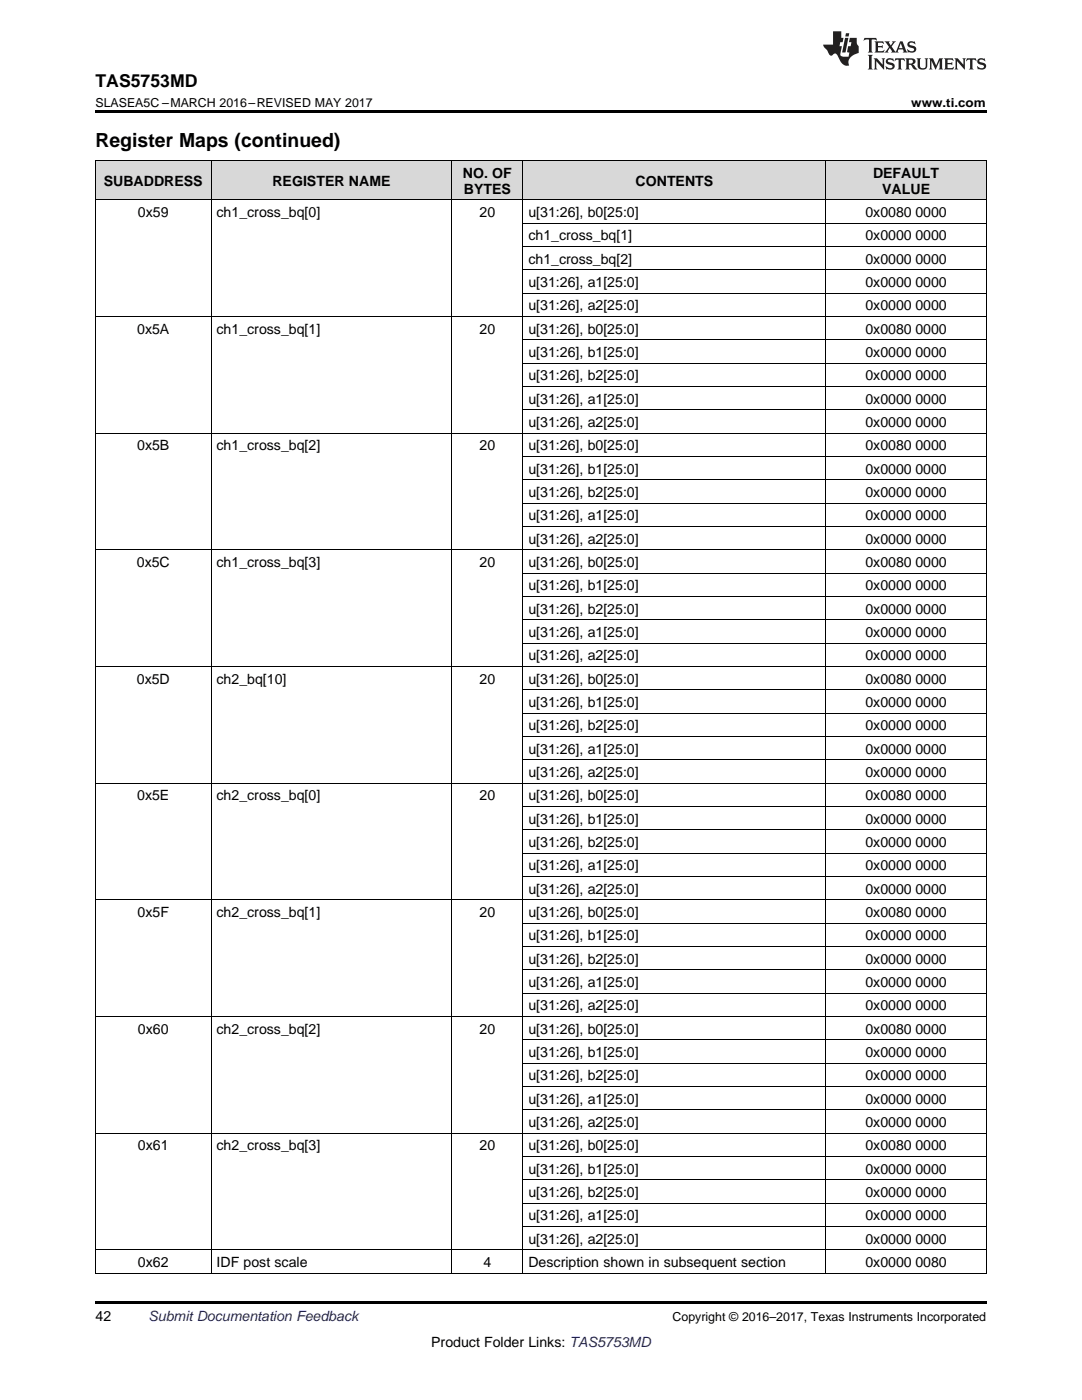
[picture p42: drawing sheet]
<svg xmlns="http://www.w3.org/2000/svg" width="216mm" height="279mm" viewBox="0 0 216 279" stroke-linecap="round" stroke-linejoin="round" font-family="sans-serif">
<defs><g id="words">
<text font-size="3.9" x="19" y="29.3">Register Maps (continued)</text>
<text font-size="3.5" x="19" y="17.3">TAS5753MD</text>
<g font-size="2.8">
<text x="92.4" y="35.5">NO. OF</text>
<text x="174.2" y="35.5">DEFAULT</text>
<text x="20.7" y="37.1">SUBADDRESS</text>
<text x="54.4" y="37.1">REGISTER NAME</text>
<text x="92.6" y="38.7">BYTES</text>
<text x="126.8" y="37.1">CONTENTS</text>
<text x="176" y="38.7">VALUE</text>
<text x="27.5" y="43.3">0x59</text>
<text x="43.2" y="43.3">ch1_cross_bq[0]</text>
<text x="95.7" y="43.3">20</text>
<text x="105.4" y="43.3">u[31:26], b0[25:0]</text>
<text x="105.4" y="48">ch1_cross_bq[1]</text>
<text x="172.7" y="43.3">0x0080</text>
<text x="172.7" y="48">0x0000</text>
<text x="182.6" y="43.3">0000</text>
<text x="182.6" y="48">0000</text>
<text x="105.4" y="52.6">ch1_cross_bq[2]</text>
<text x="172.7" y="52.6">0x0000</text>
<text x="182.6" y="52.6">0000</text>
<text x="105.4" y="57.3">u[31:26], a1[25:0]</text>
<text x="172.7" y="57.3">0x0000</text>
<text x="182.6" y="57.3">0000</text>
<text x="105.4" y="61.9">u[31:26], a2[25:0]</text>
<text x="172.7" y="61.9">0x0000</text>
<text x="182.6" y="61.9">0000</text>
<text x="27.4" y="66.6">0x5A</text>
<text x="43.2" y="66.6">ch1_cross_bq[1]</text>
<text x="95.7" y="66.6">20</text>
<text x="105.4" y="66.6">u[31:26], b0[25:0]</text>
<text x="105.4" y="71.3">u[31:26], b1[25:0]</text>
<text x="172.7" y="66.6">0x0080</text>
<text x="172.7" y="71.3">0x0000</text>
<text x="182.6" y="66.6">0000</text>
<text x="182.6" y="71.3">0000</text>
<text x="105.4" y="75.9">u[31:26], b2[25:0]</text>
<text x="172.7" y="75.9">0x0000</text>
<text x="182.6" y="75.9">0000</text>
<text x="105.4" y="80.6">u[31:26], a1[25:0]</text>
<text x="172.7" y="80.6">0x0000</text>
<text x="182.6" y="80.6">0000</text>
<text x="27.4" y="89.9">0x5B</text>
<text x="43.2" y="89.9">ch1_cross_bq[2]</text>
<text x="95.7" y="89.9">20</text>
<text x="105.4" y="85.2">u[31:26], a2[25:0]</text>
<text x="105.4" y="89.9">u[31:26], b0[25:0]</text>
<text x="172.7" y="85.2">0x0000</text>
<text x="172.7" y="89.9">0x0080</text>
<text x="182.6" y="85.2">0000</text>
<text x="182.6" y="89.9">0000</text>
<text x="105.4" y="94.5">u[31:26], b1[25:0]</text>
<text x="172.7" y="94.5">0x0000</text>
<text x="182.6" y="94.5">0000</text>
<text x="105.4" y="99.2">u[31:26], b2[25:0]</text>
<text x="172.7" y="99.2">0x0000</text>
<text x="182.6" y="99.2">0000</text>
<text x="105.4" y="103.9">u[31:26], a1[25:0]</text>
<text x="172.7" y="103.9">0x0000</text>
<text x="182.6" y="103.9">0000</text>
<text x="27.3" y="113.2">0x5C</text>
<text x="43.2" y="113.2">ch1_cross_bq[3]</text>
<text x="95.7" y="113.2">20</text>
<text x="105.4" y="108.5">u[31:26], a2[25:0]</text>
<text x="105.4" y="113.2">u[31:26], b0[25:0]</text>
<text x="172.7" y="108.5">0x0000</text>
<text x="172.7" y="113.2">0x0080</text>
<text x="182.6" y="108.5">0000</text>
<text x="182.6" y="113.2">0000</text>
<text x="105.4" y="117.8">u[31:26], b1[25:0]</text>
<text x="172.7" y="117.8">0x0000</text>
<text x="182.6" y="117.8">0000</text>
<text x="105.4" y="122.5">u[31:26], b2[25:0]</text>
<text x="172.7" y="122.5">0x0000</text>
<text x="182.6" y="122.5">0000</text>
<text x="105.4" y="127.1">u[31:26], a1[25:0]</text>
<text x="105.4" y="131.8">u[31:26], a2[25:0]</text>
<text x="172.7" y="127.1">0x0000</text>
<text x="172.7" y="131.8">0x0000</text>
<text x="182.6" y="127.1">0000</text>
<text x="182.6" y="131.8">0000</text>
<text x="27.3" y="136.5">0x5D</text>
<text x="43.2" y="136.5">ch2_bq[10]</text>
<text x="95.7" y="136.5">20</text>
<text x="105.4" y="136.5">u[31:26], b0[25:0]</text>
<text x="172.7" y="136.5">0x0080</text>
<text x="182.6" y="136.5">0000</text>
<text x="105.4" y="141.1">u[31:26], b1[25:0]</text>
<text x="172.7" y="141.1">0x0000</text>
<text x="182.6" y="141.1">0000</text>
<text x="105.4" y="145.8">u[31:26], b2[25:0]</text>
<text x="172.7" y="145.8">0x0000</text>
<text x="182.6" y="145.8">0000</text>
<text x="105.4" y="150.4">u[31:26], a1[25:0]</text>
<text x="105.4" y="155.1">u[31:26], a2[25:0]</text>
<text x="172.7" y="150.4">0x0000</text>
<text x="172.7" y="155.1">0x0000</text>
<text x="182.6" y="150.4">0000</text>
<text x="182.6" y="155.1">0000</text>
<text x="27.4" y="159.7">0x5E</text>
<text x="43.2" y="159.7">ch2_cross_bq[0]</text>
<text x="95.7" y="159.7">20</text>
<text x="105.4" y="159.7">u[31:26], b0[25:0]</text>
<text x="172.7" y="159.7">0x0080</text>
<text x="182.6" y="159.7">0000</text>
<text x="105.4" y="164.4">u[31:26], b1[25:0]</text>
<text x="172.7" y="164.4">0x0000</text>
<text x="182.6" y="164.4">0000</text>
<text x="105.4" y="169.1">u[31:26], b2[25:0]</text>
<text x="105.4" y="173.7">u[31:26], a1[25:0]</text>
<text x="172.7" y="169.1">0x0000</text>
<text x="172.7" y="173.7">0x0000</text>
<text x="182.6" y="169.1">0000</text>
<text x="182.6" y="173.7">0000</text>
<text x="105.4" y="178.4">u[31:26], a2[25:0]</text>
<text x="172.7" y="178.4">0x0000</text>
<text x="182.6" y="178.4">0000</text>
<text x="27.4" y="183">0x5F</text>
<text x="43.2" y="183">ch2_cross_bq[1]</text>
<text x="95.7" y="183">20</text>
<text x="105.4" y="183">u[31:26], b0[25:0]</text>
<text x="172.7" y="183">0x0080</text>
<text x="182.6" y="183">0000</text>
<text x="105.4" y="187.7">u[31:26], b1[25:0]</text>
<text x="172.7" y="187.7">0x0000</text>
<text x="182.6" y="187.7">0000</text>
<text x="105.4" y="192.3">u[31:26], b2[25:0]</text>
<text x="105.4" y="197">u[31:26], a1[25:0]</text>
<text x="172.7" y="192.3">0x0000</text>
<text x="172.7" y="197">0x0000</text>
<text x="182.6" y="192.3">0000</text>
<text x="182.6" y="197">0000</text>
<text x="105.4" y="201.6">u[31:26], a2[25:0]</text>
<text x="172.7" y="201.6">0x0000</text>
<text x="182.6" y="201.6">0000</text>
<text x="27.5" y="206.3">0x60</text>
<text x="43.2" y="206.3">ch2_cross_bq[2]</text>
<text x="95.7" y="206.3">20</text>
<text x="105.4" y="206.3">u[31:26], b0[25:0]</text>
<text x="172.7" y="206.3">0x0080</text>
<text x="182.6" y="206.3">0000</text>
<text x="105.4" y="211">u[31:26], b1[25:0]</text>
<text x="105.4" y="215.6">u[31:26], b2[25:0]</text>
<text x="172.7" y="211">0x0000</text>
<text x="172.7" y="215.6">0x0000</text>
<text x="182.6" y="211">0000</text>
<text x="182.6" y="215.6">0000</text>
<text x="105.4" y="220.3">u[31:26], a1[25:0]</text>
<text x="172.7" y="220.3">0x0000</text>
<text x="182.6" y="220.3">0000</text>
<text x="105.4" y="224.9">u[31:26], a2[25:0]</text>
<text x="172.7" y="224.9">0x0000</text>
<text x="182.6" y="224.9">0000</text>
<text x="27.5" y="229.6">0x61</text>
<text x="43.2" y="229.6">ch2_cross_bq[3]</text>
<text x="95.7" y="229.6">20</text>
<text x="105.4" y="229.6">u[31:26], b0[25:0]</text>
<text x="172.7" y="229.6">0x0080</text>
<text x="182.6" y="229.6">0000</text>
<text x="105.4" y="234.2">u[31:26], b1[25:0]</text>
<text x="105.4" y="238.9">u[31:26], b2[25:0]</text>
<text x="172.7" y="234.2">0x0000</text>
<text x="172.7" y="238.9">0x0000</text>
<text x="182.6" y="234.2">0000</text>
<text x="182.6" y="238.9">0000</text>
<text x="105.4" y="243.6">u[31:26], a1[25:0]</text>
<text x="172.7" y="243.6">0x0000</text>
<text x="182.6" y="243.6">0000</text>
<text x="105.4" y="248.2">u[31:26], a2[25:0]</text>
<text x="172.7" y="248.2">0x0000</text>
<text x="182.6" y="248.2">0000</text>
<text x="27.5" y="252.9">0x62</text>
<text x="43.2" y="252.9">IDF post scale</text>
<text x="96.5" y="252.9">4</text>
<text x="105.4" y="252.9">Description shown in subsequent section</text>
<text x="172.7" y="252.9">0x0000</text>
<text x="182.6" y="252.9">0080</text>
<text x="19" y="263.6">42</text>
<text x="86" y="268.9">Product Folder Links: TAS5753MD</text>
</g>
<text font-size="2.8" fill="#0000c8" x="29.6" y="263.6">Submit Documentation Feedback</text>
<g font-size="2.5">
<text x="19" y="21.4">SLASEA5C –MARCH 2016–REVISED MAY 2017</text>
<text x="181.8" y="21.4">www.ti.com</text>
<text x="134.2" y="263.6">Copyright © 2016–2017, Texas Instruments Incorporated</text>
</g>
</g></defs>
<g fill="#d8d8d8">
<path d="M19 32.1h23.2v7.8h-23.2z"/>
<path d="M42.2 32.1h48v7.8h-48z"/>
<path d="M90.2 32.1h14.2v7.8h-14.2z"/>
<path d="M104.4 32.1h60.4v7.8h-60.4z"/>
<path d="M164.8 32.1h32v7.8h-32z"/>
</g>
<path d="M19 22h177.8v.5h-177.8zM19 259.7h177.8v.5h-177.8z" fill="#000"/>
<g fill="none" stroke="#000" stroke-width=".2">
<path d="M19 39.9h177.8M19 32h177.8M19.1 32.1v222M42.1 32.1v222M90.1 32.1v222M104.3 32.1v222M164.8 32.1v222M196.8 32.1v222M104.4 58.5h92.4M104.4 53.9h92.4M104.4 49.2h92.4M104.4 44.5h92.4"/>
<path d="M19 63.2h177.8M104.4 77.1h92.4M104.4 72.5h92.4M104.4 67.8h92.4M19 86.4h177.8M104.4 95.8h92.4M104.4 91.1h92.4M104.4 81.8h92.4M19 109.7h177.8M104.4 119h92.4M104.4 114.4h92.4M104.4 105.1h92.4"/>
<path d="M104.4 100.4h92.4M19 133h177.8M104.4 137.7h92.4M104.4 128.4h92.4M104.4 123.7h92.4M19 156.3h177.8M104.4 151.6h92.4M104.4 147h92.4M104.4 142.3h92.4M19 179.6h177.8M104.4 174.9h92.4M104.4 170.3h92.4"/>
<path d="M104.4 165.6h92.4M104.4 161h92.4M104.4 198.2h92.4M104.4 193.6h92.4M104.4 188.9h92.4M104.4 184.2h92.4M19 202.9h177.8M104.4 216.8h92.4M104.4 212.2h92.4M104.4 207.5h92.4M19 226.1h177.8M104.4 235.5h92.4"/>
<path d="M104.4 230.8h92.4M104.4 221.5h92.4M19 254.1h177.8M19 249.4h177.8M104.4 244.8h92.4M104.4 240.1h92.4"/>
</g>
<g fill="#231f20">
<path d="M172.5 7.6l-.1 .5 .4-.2h.6v.1v2.1l-.2 .4h.9l-.2-.4v-2.1l.1-.1h.5l.5 .2-.2-.5zM174.5 8.3l.2 .3v1.5l-.2 .4h1.8l.2-.6a1.04 1.04 0 0 1-1.3 .2v-.7h.6l.3 .2v-.6l-.3 .2h-.6v-.6l.8-.1 .4 .3-.2-.5zM176.5 8.3l.9 1.1-.9 1.1h.8l-.2-.2 .4-.7 .5 .7-.2 .2h1.5l-.2-.2 .2-.4h.9l.1 .4-.2 .2h1l-.3-.3-.7-1.9h-.5l-.9 2-.8-1 .9-1h-.8l.1 .3-.4 .5-.3-.6 .1-.2zM179.7 8.6l.4 1h-.7zM181.3 8.4a.63 .63 0 0 0-.2 .7 .63 .63 0 0 0 .6 .4l.6 .2 .1 .2a.75 .75 0 0 1-.7 .4 .75 .75 0 0 1-.6-.5l.1 .7 .1-.1a1.11 1.11 0 0 0 1.5-.6 1.13 1.13 0 0 0-1.2-.8l-.1-.4a1.04 1.04 0 0 1 1.2 .2l-.2-.5-.2 .1-.4-.2zM173.2 10.9l.2 .4v2.2l-.2 .4h1l-.3-.4v-2.2l.3-.4zM174.3 11.6l.3 .4v1.5l-.3 .4h.8l-.2-.4v-1.3l1.5 1.7v-1.9l.2-.4h-.7l.2 .4v.9l-1.1-1.3zM177 11.8a.62 .62 0 0 0-.2 .7 .62 .62 0 0 0 .6 .4l.6 .1 .1 .3a.76 .76 0 0 1-.7 .3 .76 .76 0 0 1-.7-.4l.2 .7 .1-.1a1.11 1.11 0 0 0 1.5-.6 1.13 1.13 0 0 0-1.2-.8l-.1-.4a1.04 1.04 0 0 1 1.2 .2l-.2-.6-.2 .1-.5-.1zM178.7 11.6l-.2 .6a.61 .61 0 0 1 .8-.3v1.6l-.2 .4h.9l-.2-.4v-1.6a.63 .63 0 0 1 .7 .3l-.1-.6zM180.6 11.6l.3 .4v1.5l-.3 .4h1l-.2-.2-.1-.8 .6 .2a.76 .76 0 0 0 1.2 .7l-1-1a.58 .58 0 0 0 .6-.5 .58 .58 0 0 0-.5-.6zM181.4 11.9h.1a.45 .45 0 0 1 .5 .1 .45 .45 0 0 1 .1 .5l-.8 .2zM182.9 11.6l.2 .2a2.17 2.17 0 0 0 .3 1.9 .99 .99 0 0 0 1.6-.6v-1.1l.2-.4h-.7l.2 .2a1.92 1.92 0 0 1-.2 1.8 .6 .6 0 0 1-.9-.5v-1.1l.2-.4zM185.4 11.6l.2 .4v1.5l-.2 .4h.7l-.2-.4v-1.4l.8 1.8 .8-1.8v1.4l-.2 .4h.9l-.2-.4v-1.5l.2-.4h-.8l-.6 1.5-.6-1.5zM188.4 11.6l.2 .4v1.5l-.2 .4h1.8l.1-.6a1.04 1.04 0 0 1-1.2 .1v-.6h.5l.4 .2v-.6l-.4 .2h-.5v-.7h.8l.3 .3-.1-.6zM190.5 11.6l.2 .4v1.5l-.2 .4h.7l-.2-.4v-1.3l1.5 1.7v-1.9l.2-.4h-.7l.2 .4v.9l-1.1-1.3zM192.9 11.6l-.1 .6a.61 .61 0 0 1 .7-.3l.1 1.6-.3 .4h1l-.3-.4 .1-1.6a.63 .63 0 0 1 .7 .3l-.1-.6zM195.2 11.8a.62 .62 0 0 0-.2 .7 .62 .62 0 0 0 .6 .4l.6 .1 .1 .3a.76 .76 0 0 1-.7 .3 .76 .76 0 0 1-.6-.4l.1 .7 .1-.1a1.11 1.11 0 0 0 1.6-.6 1.13 1.13 0 0 0-1.3-.8l-.1-.4a1.04 1.04 0 0 1 1.2 .2l-.1-.6-.2 .1-.5-.1z"/>
<path d="M166.2 6.3v2.6h-1.9v.4l.8 .9a.91 .91 0 0 0 1 .8 .56 .56 0 0 1 .5-.3 .56 .56 0 0 1 .5 .3l.4 .8a1.53 1.53 0 0 0 1.9 1.2 1.54 1.54 0 0 1 1-2.1l.9-.3v-1.4a1.52 1.52 0 0 1-.4-1.6h-1.3l-.2 .8h.5l-.2 .8h-.5l-.1 1v.2l.4 .1-.2 .8a1.93 1.93 0 0 1-1.6-.3l.3-1.8h-.5l.2-.8h.4l.2-.8h-.4v-1.3zM168.6 7.6l-.6 2.9h.7l.6-2.9zM168.8 6.6l-.1 .7h.6l.2-.7z"/>
</g>
<use href="#words"/>
</svg>
